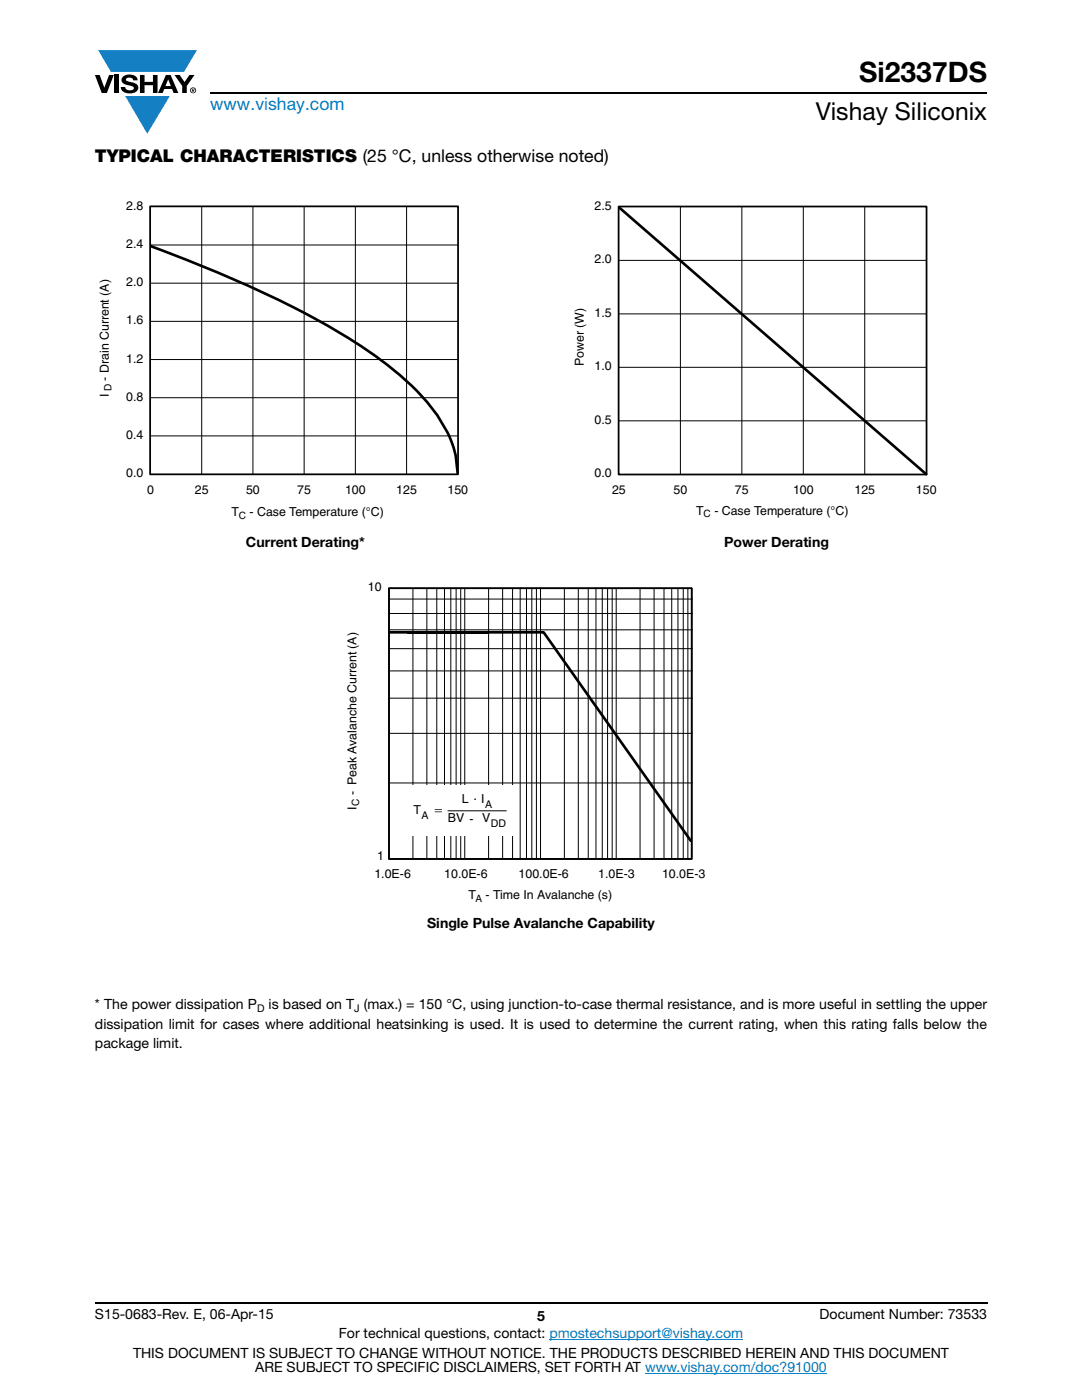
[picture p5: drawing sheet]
<svg xmlns="http://www.w3.org/2000/svg" width="216mm" height="279mm" viewBox="0 0 216 279" stroke-linecap="round" stroke-linejoin="round" font-family="sans-serif">
<defs><g id="words">
<text font-size="5.6" x="171.4" y="16.4">Si2337DS</text>
<text font-size="4.9" x="162.8" y="24">Vishay Siliconix</text>
<text font-size="3.5" fill="#007ec4" x="42" y="21.9">www.vishay.com</text>
<text font-size="3.5" x="18.9" y="32.3">TYPICAL CHARACTERISTICS (25 °C, unless otherwise noted)</text>
<g font-size="2.8">
<text x="49.1" y="109.1">Current Derating*</text>
<text x="144.5" y="109.1">Power Derating</text>
<text x="85.2" y="185.3">Single Pulse Avalanche Capability</text>
<text x="18.9" y="201.4">* The power dissipation P</text>
<text x="53.6" y="201.4">is based on T (max.) = 150 °C, using junction-to-case thermal resistance, and is more useful in settling the upper</text>
<text x="18.9" y="205.3">dissipation limit for cases where additional heatsinking is used. It is used to determine the current rating, when this rating falls below the</text>
<text x="18.9" y="209.1">package limit.</text>
<text x="18.9" y="263.3">S15-0683-Rev. E, 06-Apr-15</text>
<text x="107.2" y="263.6">5</text>
<text x="163.6" y="263.3">Document Number: 73533</text>
<text x="67.6" y="267.1">For technical questions, contact: pmostechsupport@vishay.com</text>
<text x="26.5" y="271">THIS DOCUMENT IS SUBJECT TO CHANGE WITHOUT NOTICE. THE PRODUCTS DESCRIBED HEREIN AND THIS DOCUMENT</text>
<text x="50.9" y="273.8">ARE SUBJECT TO SPECIFIC DISCLAIMERS, SET FORTH AT www.vishay.com/doc?91000</text>
</g>
<g font-size="2.5">
<text x="25.2" y="41.9">2.8</text>
<text x="118.7" y="41.9">2.5</text>
<text x="25.2" y="49.5">2.4</text>
<text x="118.7" y="52.6">2.0</text>
<text x="25.2" y="57.1">2.0</text>
<text x="25.2" y="64.7">1.6</text>
<text x="118.7" y="63.3">1.5</text>
<text x="21.7" y="76" transform="rotate(-90 21.7 76)">- Drain Current (A)</text>
<text x="25.2" y="72.4">1.2</text>
<text x="116.5" y="73.1" transform="rotate(-90 116.5 73.1)">Power (W)</text>
<text x="118.7" y="73.9">1.0</text>
<text x="21.7" y="79.1" transform="rotate(-90 21.7 79.1)">I</text>
<text x="25.2" y="80">0.8</text>
<text x="25.2" y="87.6">0.4</text>
<text x="118.7" y="84.6">0.5</text>
<text x="25.2" y="95.2">0.0</text>
<text x="118.7" y="95.3">0.0</text>
<text x="29.3" y="98.6">0</text>
<text x="38.9" y="98.6">25</text>
<text x="49.1" y="98.6">50</text>
<text x="59.3" y="98.6">75</text>
<text x="68.9" y="98.6">100</text>
<text x="79.1" y="98.6">125</text>
<text x="89.3" y="98.6">150</text>
<text x="122.1" y="98.6">25</text>
<text x="134.4" y="98.6">50</text>
<text x="146.7" y="98.6">75</text>
<text x="158.2" y="98.6">100</text>
<text x="170.5" y="98.6">125</text>
<text x="182.8" y="98.6">150</text>
<text x="46.2" y="103.1">T</text>
<text x="49.8" y="103.1">- Case Temperature (°C)</text>
<text x="138.9" y="102.7">T</text>
<text x="142.5" y="102.7">- Case Temperature (°C)</text>
<text x="73.4" y="117.9">10</text>
<text x="71.1" y="161.6" transform="rotate(-90 71.1 161.6)">I</text>
<text x="71.1" y="158.7" transform="rotate(-90 71.1 158.7)">- Peak Avalanche Current (A)</text>
<text x="92.2" y="160.3">L</text>
<text x="96" y="160.3">I</text>
<text x="82.5" y="162.5">T</text>
<text x="89.4" y="164.1">BV</text>
<text x="93.7" y="164.2">- V</text>
<text x="75.2" y="171.7">1</text>
<text x="74.7" y="175.2">1.0E-6</text>
<text x="88.7" y="175.2">10.0E-6</text>
<text x="93.5" y="179.4">T</text>
<text x="96.9" y="179.4">- Time In Avalanche (s)</text>
<text x="103.5" y="175.2">100.0E-6</text>
<text x="119.4" y="175.2">1.0E-3</text>
<text x="132.1" y="175.2">10.0E-3</text>
</g>
<g font-size="2.1">
<text x="96.8" y="161.3">A</text>
<text x="84.1" y="163.5">A</text>
<text x="98" y="165.1">DD</text>
<text x="51.3" y="201.9">D</text>
<text x="70.7" y="201.9">J</text>
</g>
<g font-size="2">
<text x="22.2" y="78.1" transform="rotate(-90 22.2 78.1)">D</text>
<text x="47.7" y="103.6">C</text>
<text x="140.4" y="103.3">C</text>
<text x="71.7" y="160.9" transform="rotate(-90 71.7 160.9)">C</text>
<text x="94.9" y="180">A</text>
</g>
</g></defs>
<g fill="#147fc3">
<path d="M19.6 10h19.7l-2.6 4.3h-1.1h-13.5z"/>
<path d="M25 19.2h8.9l-4.5 7.5z"/>
</g>
<g fill="#000">
<path d="M18.9 15h1l.9 2.5 1-2.5h.9l-1.4 3.6h-1zM22.9 15h.9v3.6h-.9zM24.6 15.3a2.1 2.1 0 0 1 2.8 .3l.1 .4h-.9a.79 .79 0 0 0-.7-.5 .79 .79 0 0 0-.8 .4l.3 .3 1 .2a1.08 1.08 0 0 1 1.2 1 1.08 1.08 0 0 1-1.1 1.2 1.73 1.73 0 0 1-2.4-1.2h.9a.96 .96 0 0 0 .8 .6 .96 .96 0 0 0 .9-.4 1.31 1.31 0 0 0-1.2-.6 1.03 1.03 0 0 1-1.1-.6 1.03 1.03 0 0 1 .2-1.1zM27.9 15h.9v1.3h1.7v-1.3h.9v3.6h-.9v-1.6h-1.7v1.6h-.9zM34.8 15h1.1l.9 1.4 1-1.4h1l-1.5 2.2v1.4h-.9v-1.4z"/>
<path d="M33.6 15.9l.5 1.3h-1.1zM33.1 15l-1.6 3.6h1l.3-.8h1.5l.3 .8h1l-1.6-3.6z"/>
<path d="M38.4 17.8h.2v.2h-.2zM38.3 17.7v.7h.1v-.3l.4 .3-.2-.3 .2-.2-.1-.2z"/>
<path d="M38.1 18a.46 .46 0 0 1 .9 0 .46 .46 0 0 1-.9 0zM37.9 18a.6 .6 0 0 0 1.2 0 .6 .6 0 0 0-1.2 0z"/>
</g>
<path d="M42 18.6h155M18.9 260h178.1" fill="none" stroke="#000" stroke-width=".36"/>
<path d="M109.6 267.3h38.7M128.7 274h36.3" fill="none" stroke="#007ec4" stroke-width=".2"/>
<path d="M19.6 39.8h73.8v64.2h-73.8z" fill="#fff"/>
<path d="M30 56.5h61.4M30 48.9h61.4M40.2 41.2v53.4M50.5 41.2v53.4M60.7 41.2v53.4M70.9 41.2v53.4M81.1 41.2v53.4M30 79.4h61.4M30 71.8h61.4M30 64.1h61.4M30 87h61.4" fill="none" stroke="#000" stroke-width=".2"/>
<path d="M30 49.1a234.2 234.2 0 0 1 38.1 17.5 72.6 72.6 0 0 1 17.1 13.6 22.4 22.4 0 0 1 6.1 14.4" fill="none" stroke="#000" stroke-width=".53"/>
<path d="M30 41.2h61.4v53.5h-61.4z" fill="none" stroke="#000" stroke-width=".35"/>
<path d="M114.4 39.8h72.5v63.9h-72.5z" fill="#fff"/>
<path d="M123.5 52h61.3M135.8 41.3v53.4M148 41.3v53.4M160.3 41.3v53.4M172.5 41.3v53.4M123.5 73.3h61.3M123.5 62.6h61.3M123.5 84h61.3" fill="none" stroke="#000" stroke-width=".2"/>
<path d="M123.6 41.5l61.2 53.1" fill="none" stroke="#000" stroke-width=".53"/>
<path d="M123.4 41.2h61.5v53.5h-61.5z" fill="none" stroke="#000" stroke-width=".35"/>
<path d="M69 115.7h71.7v64.7h-71.7z" fill="#fff"/>
<path d="M77.5 126.2h31l29.3 41.6" fill="none" stroke="#000" stroke-width=".53"/>
<g fill="none" stroke="#000" stroke-width=".2">
<path d="M77.6 119.6h60.6M82.4 117.4v54M85.2 117.4v54M87.2 117.4v54M88.7 117.4v54M90 117.4v54M91 117.4v54M91.9 117.4v54M92.7 117.4v54M97.5 117.4v54M100.3 117.4v54M102.3 117.4v54"/>
<path d="M103.8 117.4v54M105.1 117.4v54M106.1 117.4v54M107 117.4v54M107.9 117.4v54M112.6 117.4v54M115.4 117.4v54M117.4 117.4v54M118.9 117.4v54M120.2 117.4v54M121.2 117.4v54M122.2 117.4v54"/>
<path d="M123 117.4v54M127.7 117.4v54M130.5 117.4v54M132.5 117.4v54M134 117.4v54M135.3 117.4v54M136.3 117.4v54M137.3 117.4v54M138 117.4h-60.4v54M138.1 117.4v54M77.6 139.3h60.6M77.6 133.9h60.6"/>
<path d="M77.6 129.5h60.6M77.6 125.7h60.6M77.6 122.4h60.6M77.6 156.3h60.6M77.6 146.4h60.6M77.6 171.4h60.4"/>
</g>
<path d="M80.1 156.7h23.4v10.2h-23.4z" fill="#fff"/>
<g fill="#000">
<path d="M86.7 161.9h1.5v.2h-1.5zM86.7 161.5h1.5v.2h-1.5z"/>
<circle cx="94.8" cy="159.5" r=".16"/>
</g>
<path d="M89.4 161.8h11.6" fill="none" stroke="#000" stroke-width=".2"/>
<path d="M77.6 117.4h60.4v54h-60.4z" fill="none" stroke="#000" stroke-width=".35"/>
<use href="#words"/>
</svg>
